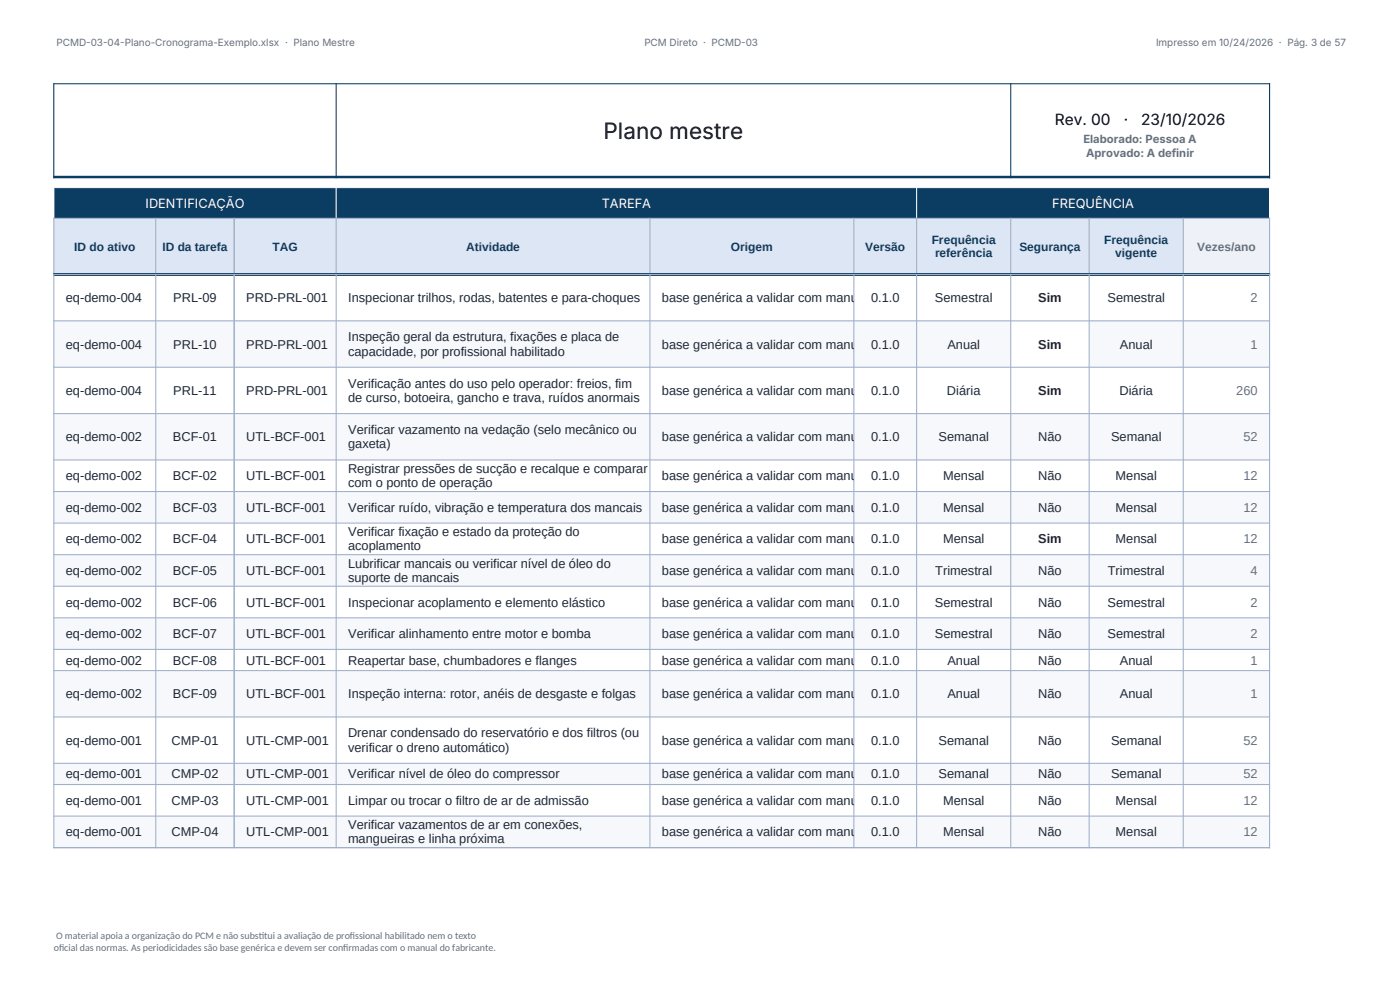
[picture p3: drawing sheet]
<svg xmlns="http://www.w3.org/2000/svg" width="297mm" height="210mm" viewBox="0 0 297 210" stroke-linecap="round" stroke-linejoin="round" font-family="sans-serif">
<defs><g id="words">
<text font-size="4.8" x="128" y="29.4">Plano mestre</text>
<g font-size="3.3">
<text x="223.8" y="26.6">Rev. 00</text>
<text x="238.4" y="26.6">·</text>
<text x="242.1" y="26.6">23/10/2026</text>
</g>
<g font-size="2.7" fill="#fff">
<text x="30.9" y="44">IDENTIFICAÇÃO</text>
<text x="127.6" y="44">TAREFA</text>
<text x="223.2" y="44">FREQUÊNCIA</text>
</g>
<g font-size="2.7" fill="#1f2937">
<text x="14" y="64.1">eq-demo-004</text>
<text x="36.8" y="64.1">PRL-09</text>
<text x="52.2" y="64.1">PRD-PRL-001</text>
<text x="73.9" y="64.1">Inspecionar trilhos, rodas, batentes e para-choques</text>
<text x="140.4" y="64.1">base genérica a validar com manua 0.1.0</text>
<text x="198.3" y="64.1">Semestral</text>
<text x="234.9" y="64.1">Semestral</text>
<text x="14" y="74">eq-demo-004</text>
<text x="36.8" y="74">PRL-10</text>
<text x="52.2" y="74">PRD-PRL-001</text>
<text x="73.9" y="72.4">Inspeção geral da estrutura, fixações e placa de</text>
<text x="73.9" y="75.4">capacidade, por profissional habilitado</text>
<text x="140.4" y="74">base genérica a validar com manua 0.1.0</text>
<text x="201" y="74">Anual</text>
<text x="237.6" y="74">Anual</text>
<text x="14" y="83.8">eq-demo-004</text>
<text x="36.8" y="83.8">PRL-11</text>
<text x="52.2" y="83.8">PRD-PRL-001</text>
<text x="73.9" y="82.3">Verificação antes do uso pelo operador: freios, fim</text>
<text x="140.4" y="83.8">base genérica a validar com manua 0.1.0</text>
<text x="200.9" y="83.8">Diária</text>
<text x="237.5" y="83.8">Diária</text>
<text x="73.9" y="85.3">de curso, botoeira, gancho e trava, ruídos anormais</text>
<text x="14" y="93.6">eq-demo-002</text>
<text x="36.7" y="93.6">BCF-01</text>
<text x="52.2" y="93.6">UTL-BCF-001</text>
<text x="73.9" y="92.1">Verificar vazamento na vedação (selo mecânico ou</text>
<text x="73.9" y="95.1">gaxeta)</text>
<text x="140.4" y="93.6">base genérica a validar com manua 0.1.0</text>
<text x="199.1" y="93.6">Semanal</text>
<text x="220.3" y="93.6">Não</text>
<text x="235.7" y="93.6">Semanal</text>
<text x="14" y="101.9">eq-demo-002</text>
<text x="36.7" y="101.9">BCF-02</text>
<text x="52.2" y="101.9">UTL-BCF-001</text>
<text x="73.9" y="100.4">Registrar pressões de sucção e recalque e comparar</text>
<text x="140.4" y="101.9">base genérica a validar com manua 0.1.0</text>
<text x="200.1" y="101.9">Mensal</text>
<text x="220.3" y="101.9">Não</text>
<text x="236.7" y="101.9">Mensal</text>
<text x="73.9" y="103.4">com o ponto de operação</text>
<text x="14" y="108.6">eq-demo-002</text>
<text x="36.7" y="108.6">BCF-03</text>
<text x="52.2" y="108.6">UTL-BCF-001</text>
<text x="73.9" y="108.6">Verificar ruído, vibração e temperatura dos mancais</text>
<text x="73.9" y="113.8">Verificar fixação e estado da proteção do</text>
<text x="140.4" y="108.6">base genérica a validar com manua 0.1.0</text>
<text x="200.1" y="108.6">Mensal</text>
<text x="220.3" y="108.6">Não</text>
<text x="236.7" y="108.6">Mensal</text>
<text x="14" y="115.3">eq-demo-002</text>
<text x="36.7" y="115.3">BCF-04</text>
<text x="52.2" y="115.3">UTL-BCF-001</text>
<text x="73.9" y="116.8">acoplamento</text>
<text x="140.4" y="115.3">base genérica a validar com manua 0.1.0</text>
<text x="200.1" y="115.3">Mensal</text>
<text x="236.7" y="115.3">Mensal</text>
<text x="14" y="122">eq-demo-002</text>
<text x="36.7" y="122">BCF-05</text>
<text x="52.2" y="122">UTL-BCF-001</text>
<text x="73.9" y="120.5">Lubrificar mancais ou verificar nível de óleo do</text>
<text x="73.9" y="123.5">suporte de mancais</text>
<text x="140.4" y="122">base genérica a validar com manua 0.1.0</text>
<text x="198.4" y="122">Trimestral</text>
<text x="220.3" y="122">Não</text>
<text x="235" y="122">Trimestral</text>
<text x="14" y="128.7">eq-demo-002</text>
<text x="36.7" y="128.7">BCF-06</text>
<text x="52.2" y="128.7">UTL-BCF-001</text>
<text x="73.9" y="128.7">Inspecionar acoplamento e elemento elástico</text>
<text x="140.4" y="128.7">base genérica a validar com manua 0.1.0</text>
<text x="198.3" y="128.7">Semestral</text>
<text x="220.3" y="128.7">Não</text>
<text x="234.9" y="128.7">Semestral</text>
<text x="14" y="135.4">eq-demo-002</text>
<text x="36.7" y="135.4">BCF-07</text>
<text x="52.2" y="135.4">UTL-BCF-001</text>
<text x="73.9" y="135.4">Verificar alinhamento entre motor e bomba</text>
<text x="140.4" y="135.4">base genérica a validar com manua 0.1.0</text>
<text x="198.3" y="135.4">Semestral</text>
<text x="220.3" y="135.4">Não</text>
<text x="234.9" y="135.4">Semestral</text>
<text x="14" y="141">eq-demo-002</text>
<text x="36.7" y="141">BCF-08</text>
<text x="52.2" y="141">UTL-BCF-001</text>
<text x="73.9" y="141">Reapertar base, chumbadores e flanges</text>
<text x="140.4" y="141">base genérica a validar com manua 0.1.0</text>
<text x="201" y="141">Anual</text>
<text x="220.3" y="141">Não</text>
<text x="237.6" y="141">Anual</text>
<text x="14" y="148.1">eq-demo-002</text>
<text x="36.7" y="148.1">BCF-09</text>
<text x="52.2" y="148.1">UTL-BCF-001</text>
<text x="73.9" y="148.1">Inspeção interna: rotor, anéis de desgaste e folgas</text>
<text x="140.4" y="148.1">base genérica a validar com manua 0.1.0</text>
<text x="201" y="148.1">Anual</text>
<text x="220.3" y="148.1">Não</text>
<text x="237.6" y="148.1">Anual</text>
<text x="14" y="158">eq-demo-001</text>
<text x="36.4" y="158">CMP-01</text>
<text x="52.2" y="158">UTL-CMP-001</text>
<text x="73.9" y="156.4">Drenar condensado do reservatório e dos filtros (ou</text>
<text x="73.9" y="159.4">verificar o dreno automático)</text>
<text x="140.4" y="158">base genérica a validar com manua 0.1.0</text>
<text x="199.1" y="158">Semanal</text>
<text x="220.3" y="158">Não</text>
<text x="235.7" y="158">Semanal</text>
<text x="14" y="165.1">eq-demo-001</text>
<text x="36.4" y="165.1">CMP-02</text>
<text x="52.2" y="165.1">UTL-CMP-001</text>
<text x="73.9" y="165.1">Verificar nível de óleo do compressor</text>
<text x="140.4" y="165.1">base genérica a validar com manua 0.1.0</text>
<text x="199.1" y="165.1">Semanal</text>
<text x="220.3" y="165.1">Não</text>
<text x="235.7" y="165.1">Semanal</text>
<text x="14" y="170.7">eq-demo-001</text>
<text x="36.4" y="170.7">CMP-03</text>
<text x="52.2" y="170.7">UTL-CMP-001</text>
<text x="73.9" y="170.7">Limpar ou trocar o filtro de ar de admissão</text>
<text x="140.4" y="170.7">base genérica a validar com manua 0.1.0</text>
<text x="200.1" y="170.7">Mensal</text>
<text x="220.3" y="170.7">Não</text>
<text x="236.7" y="170.7">Mensal</text>
<text x="14" y="177.4">eq-demo-001</text>
<text x="36.4" y="177.4">CMP-04</text>
<text x="52.2" y="177.4">UTL-CMP-001</text>
<text x="73.9" y="175.9">Verificar vazamentos de ar em conexões,</text>
<text x="73.9" y="178.9">mangueiras e linha próxima</text>
<text x="140.4" y="177.4">base genérica a validar com manua 0.1.0</text>
<text x="200.1" y="177.4">Mensal</text>
<text x="220.3" y="177.4">Não</text>
<text x="236.7" y="177.4">Mensal</text>
</g>
<g font-size="2.7" fill="#7a0019">
<text x="220.3" y="64.1">Sim</text>
<text x="220.3" y="74">Sim</text>
<text x="220.3" y="83.8">Sim</text>
<text x="220.3" y="115.3">Sim</text>
</g>
<g font-size="2.7" fill="#64717d">
<text x="265.3" y="64.1">2</text>
<text x="265.3" y="74">1</text>
<text x="262.3" y="83.8">260</text>
<text x="263.8" y="93.6">52</text>
<text x="263.8" y="101.9">12</text>
<text x="263.8" y="108.6">12</text>
<text x="263.8" y="115.3">12</text>
<text x="265.3" y="122">4</text>
<text x="265.3" y="128.7">2</text>
<text x="265.3" y="135.4">2</text>
<text x="265.3" y="141">1</text>
<text x="265.3" y="148.1">1</text>
<text x="263.8" y="158">52</text>
<text x="263.8" y="165.1">52</text>
<text x="263.8" y="170.7">12</text>
<text x="263.8" y="177.4">12</text>
</g>
<g font-size="2.5" fill="#0b3d63">
<text x="15.7" y="53.2">ID do ativo</text>
<text x="34.5" y="53.2">ID da tarefa</text>
<text x="57.8" y="53.2">TAG</text>
<text x="98.9" y="53.2">Atividade</text>
<text x="155.1" y="53.2">Origem</text>
<text x="183.6" y="53.2">Versão</text>
<text x="197.7" y="51.7">Frequência</text>
<text x="216.2" y="53.2">Segurança</text>
<text x="234.3" y="51.7">Frequência</text>
<text x="198.4" y="54.6">referência</text>
<text x="236.6" y="54.6">vigente</text>
</g>
<text font-size="2.5" fill="#64717d" x="254" y="53.2">Vezes/ano</text>
<g font-size="2.4" fill="#64717d">
<text x="229.8" y="30.3">Elaborado: Pessoa A</text>
<text x="230.4" y="33.2">Aprovado: A definir</text>
</g>
<g font-size="2.1" fill="#64717d">
<text x="12" y="9.7">PCMD-03-04-Plano-Cronograma-Exemplo.xlsx · Plano Mestre</text>
<text x="136.7" y="9.7">PCM Direto · PCMD-03</text>
<text x="245.2" y="9.7">Impresso em 10/24/2026 · Pág. 3 de 57</text>
<text x="11.4" y="201.8">of</text>
<text x="11.9" y="199.2">O material apoia a organização do PCM e não subst</text>
<text x="12.5" y="201.8">icial das normas. As periodicidades são base genérica e devem ser conf</text>
<text x="54.9" y="199.2">itui a avaliação de prof</text>
<text x="72.8" y="201.8">irmadas com o manual do fabricante.</text>
<text x="74.2" y="199.2">issional habilitado nem o texto</text>
</g>
</g></defs>
<path d="M11.4 39.8h257.9v6.5h-257.9z" fill-rule="evenodd" fill="#0b3d63"/>
<path d="M11.4 46.3h239.6v11.9h-239.6z" fill-rule="evenodd" fill="#dce6f5"/>
<path d="M251 46.3h18.3v11.9h-18.3z" fill-rule="evenodd" fill="#eef2f8"/>
<path d="M11.3 17.8h258.1M11.4 17.7v20.1M71.3 17.7v20.1M214.4 17.7v20.1M269.3 17.7v20.1" fill="none" stroke="#0b3d63" stroke-width=".22"/>
<path d="M11.3 37.6h258.1M11.3 58.2h258.1" fill="none" stroke="#0b3d63" stroke-width=".52"/>
<path d="M11.3 39.8h258.1M11.4 39.7v6.7M71.3 39.7v6.7M194.5 39.7v6.7M269.3 39.7v6.7" fill="none" stroke="#fff" stroke-width=".22"/>
<path d="M11.3 46.3h258.1M11.4 46.2v12.3M33 46.2v12.3M49.7 46.2v12.3M71.3 46.2v12.3M137.9 46.2v12.3M181.1 46.2v12.3M194.5 46.2v12.3M214.4 46.2v12.3M231.1 46.2v12.3M251 46.2v12.3M269.3 46.2v12.3" fill="none" stroke="#9fb0c9" stroke-width=".22"/>
<g fill="#f6f8fc">
<path d="M11.4 68h203v9.9h-203z" fill-rule="evenodd"/>
<path d="M231 68h38.3v9.9h-38.3z" fill-rule="evenodd"/>
<path d="M11.4 87.7h257.9v9.9h-257.9z" fill-rule="evenodd"/>
<path d="M11.4 104.2h257.9v6.8h-257.9z" fill-rule="evenodd"/>
<path d="M11.4 117.6h257.9v6.7h-257.9z" fill-rule="evenodd"/>
<path d="M11.4 131h257.9v6.7h-257.9z" fill-rule="evenodd"/>
<path d="M11.4 142.2h257.9v9.9h-257.9z" fill-rule="evenodd"/>
<path d="M11.4 161.9h257.9v4.5h-257.9z" fill-rule="evenodd"/>
<path d="M11.4 173.1h257.9v6.7h-257.9z" fill-rule="evenodd"/>
</g>
<g fill="none" stroke="#9fb0c9" stroke-width=".22">
<path d="M11.3 58.2h258.1M11.4 58.1v121.8M33 58.1v121.8M49.7 58.1v121.8M71.3 58.1v121.8M137.9 58.1v121.8M181.1 58.1v121.8M194.5 58.1v121.8M214.4 58.1v121.8M231.1 58.1v121.8M251 58.1v121.8M269.3 58.1v121.8"/>
<path d="M11.3 68.1h258.1M11.3 77.9h258.1M11.3 87.7h258.1M11.3 97.6h258.1M11.3 104.3h258.1M11.3 111h258.1M11.3 117.7h258.1M11.3 124.4h258.1M11.3 131.1h258.1M11.3 137.8h258.1M11.3 142.3h258.1M11.3 152.1h258.1"/>
<path d="M11.3 161.9h258.1M11.3 166.4h258.1M11.3 173.1h258.1M11.3 179.8h258.1"/>
</g>
<use href="#words"/>
</svg>
